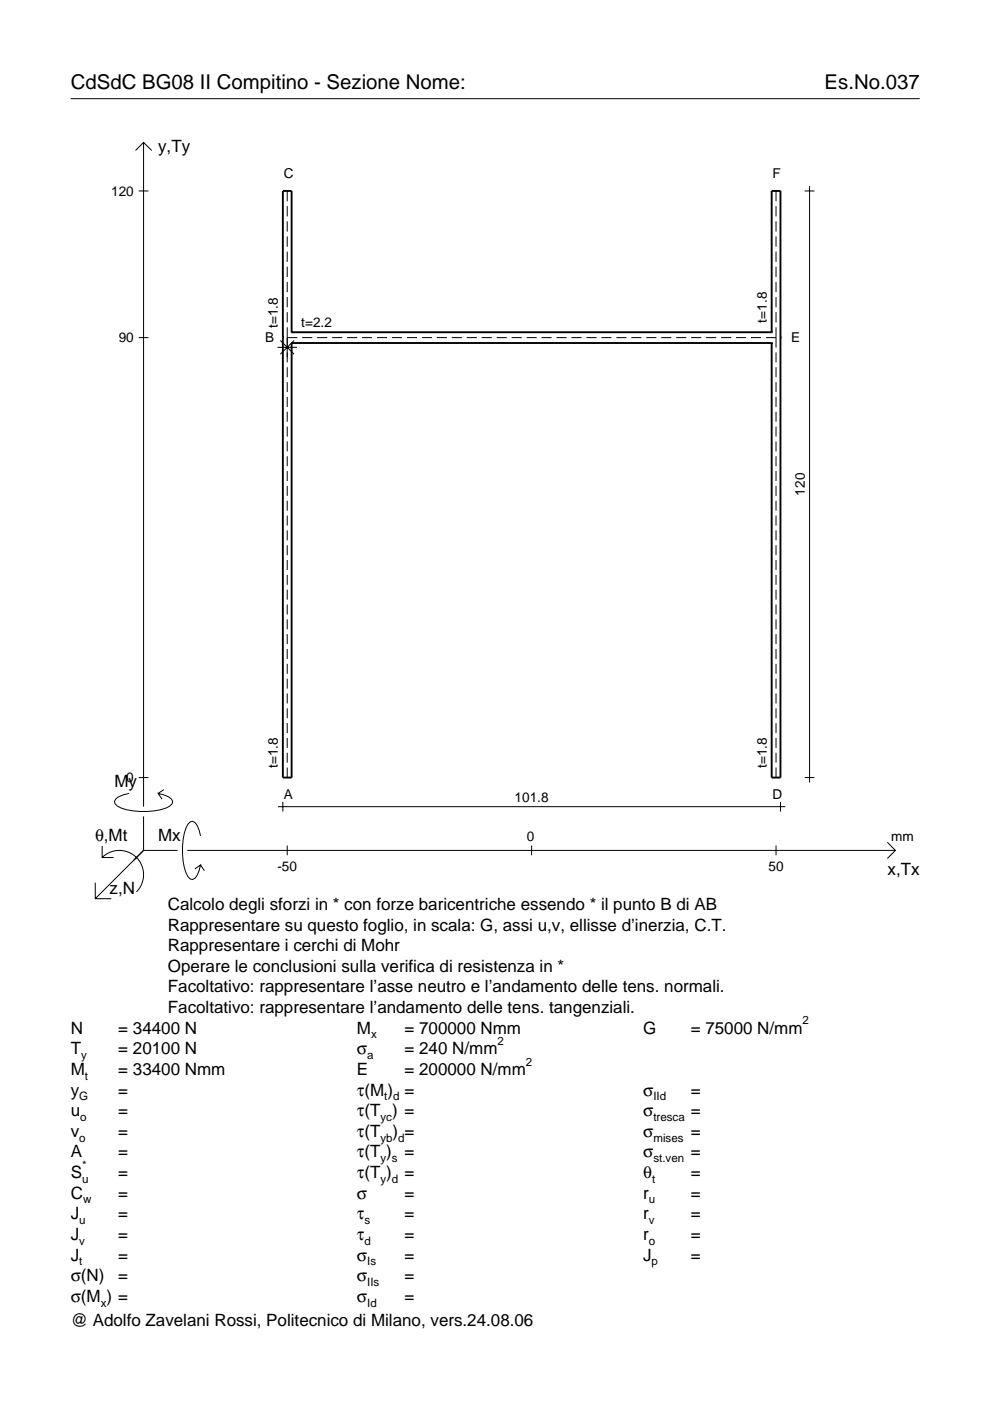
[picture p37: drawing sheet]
<svg xmlns="http://www.w3.org/2000/svg" width="210mm" height="297mm" viewBox="0 0 210 297" stroke-linecap="round" stroke-linejoin="round" font-family="sans-serif">
<defs><g id="words">
<g font-size="4.3">
<text x="15" y="18.9">CdSdC BG08 II Compitino - Sezione Nome:</text>
<text x="174.8" y="18.9">Es.No.037</text>
</g>
<g font-size="3.6">
<text x="33.5" y="32.3">y,Ty</text>
<text x="24.3" y="166.9">My</text>
<text x="20.1" y="178.2">θ,Mt</text>
<text x="33.5" y="178.2">Mx</text>
<text x="188.2" y="185.5">x,Tx</text>
<text x="23.2" y="189.6">z,N</text>
<text x="35.6" y="192.9">Calcolo degli sforzi in * con forze baricentriche essendo * il punto B di AB</text>
<text x="35.6" y="197.3">Rappresentare su questo foglio, in scala: G, assi u,v, ellisse d’inerzia, C.T.</text>
<text x="35.6" y="201.7">Rappresentare i cerchi di Mohr</text>
<text x="35.6" y="206">Operare le conclusioni sulla verifica di resistenza in *</text>
<text x="35.6" y="210.4">Facoltativo: rappresentare l’asse neutro e l’andamento delle tens. normali.</text>
<text x="35.6" y="214.8">Facoltativo: rappresentare l’andamento delle tens. tangenziali.</text>
<text x="15" y="219.2">N</text>
<text x="25.1" y="219.2">= 34400 N</text>
<text x="75.7" y="219.2">M</text>
<text x="85.8" y="219.2">= 700000 Nmm</text>
<text x="136.4" y="219.2">G</text>
<text x="146.5" y="219.2">= 75000 N/mm</text>
<text x="15" y="223.5">T</text>
<text x="15" y="227.9">M</text>
<text x="25.1" y="223.5">= 20100 N</text>
<text x="25.1" y="227.9">= 33400 Nmm</text>
<text x="75.7" y="223.5">σ</text>
<text x="75.7" y="227.9">E</text>
<text x="85.8" y="223.5">= 240 N/mm</text>
<text x="85.8" y="227.9">= 200000 N/mm</text>
<text x="15" y="232.3">y</text>
<text x="25.1" y="232.3">=</text>
<text x="75.7" y="232.3">τ(M ) =</text>
<text x="136.4" y="232.3">σ</text>
<text x="146.5" y="232.3">=</text>
<text x="15" y="236.7">u</text>
<text x="25.1" y="236.7">=</text>
<text x="75.7" y="236.7">τ(T ) =</text>
<text x="136.4" y="236.7">σ</text>
<text x="146.5" y="236.7">=</text>
<text x="15" y="241">v</text>
<text x="15" y="245.4">A</text>
<text x="25.1" y="241">=</text>
<text x="25.1" y="245.4">=</text>
<text x="75.7" y="241">τ(T</text>
<text x="75.7" y="245.4">τ(T )</text>
<text x="83.3" y="241">) =</text>
<text x="85.8" y="245.4">=</text>
<text x="136.4" y="241">σ</text>
<text x="136.4" y="245.4">σ</text>
<text x="146.5" y="241">=</text>
<text x="146.5" y="245.4">=</text>
<text x="15" y="249.8">S</text>
<text x="25.1" y="249.8">=</text>
<text x="75.7" y="249.8">τ(T )</text>
<text x="85.8" y="249.8">=</text>
<text x="136.4" y="249.8">θ</text>
<text x="146.5" y="249.8">=</text>
<text x="15" y="254.2">C</text>
<text x="25.1" y="254.2">=</text>
<text x="75.7" y="254.2">σ</text>
<text x="85.8" y="254.2">=</text>
<text x="136.4" y="254.2">r</text>
<text x="146.5" y="254.2">=</text>
<text x="15" y="258.5">J</text>
<text x="15" y="262.9">J</text>
<text x="25.1" y="258.5">=</text>
<text x="25.1" y="262.9">=</text>
<text x="75.7" y="258.5">τ</text>
<text x="75.7" y="262.9">τ</text>
<text x="85.8" y="258.5">=</text>
<text x="85.8" y="262.9">=</text>
<text x="136.4" y="258.5">r</text>
<text x="136.4" y="262.9">r</text>
<text x="146.5" y="258.5">=</text>
<text x="146.5" y="262.9">=</text>
<text x="15" y="267.3">J</text>
<text x="25.1" y="267.3">=</text>
<text x="75.7" y="267.3">σ</text>
<text x="85.8" y="267.3">=</text>
<text x="136.4" y="267.3">J</text>
<text x="146.5" y="267.3">=</text>
<text x="15" y="271.7">σ(N)</text>
<text x="25.1" y="271.7">=</text>
<text x="75.7" y="271.7">σ</text>
<text x="85.8" y="271.7">=</text>
<text x="15" y="276">σ(M ) =</text>
<text x="15" y="281.2">@ Adolfo Zavelani Rossi, Politecnico di Milano, vers.24.08.06</text>
<text x="75.7" y="276">σ</text>
<text x="85.8" y="276">=</text>
</g>
<g font-size="2.9">
<text x="23.6" y="41.5">120</text>
<text x="60.1" y="37.7">C</text>
<text x="163.8" y="37.7">F</text>
<text x="58.9" y="69.5" transform="rotate(-90 58.9 69.5)">t=1.8</text>
<text x="63.9" y="69.4">t=2.2</text>
<text x="162.6" y="68.4" transform="rotate(-90 162.6 68.4)">t=1.8</text>
<text x="25.2" y="72.6">90</text>
<text x="56.2" y="72.5">B</text>
<text x="167.7" y="72.5">E</text>
<text x="170.6" y="105.1" transform="rotate(-90 170.6 105.1)">120</text>
<text x="26.8" y="165.9">0</text>
<text x="58.9" y="162.8" transform="rotate(-90 58.9 162.8)">t=1.8</text>
<text x="162.6" y="162.8" transform="rotate(-90 162.6 162.8)">t=1.8</text>
<text x="60.1" y="169.4">A</text>
<text x="109.1" y="170">101.8</text>
<text x="163.8" y="169.4">D</text>
<text x="111.7" y="178.2">0</text>
<text x="189" y="178.2">mm</text>
<text x="58.8" y="184.7">-50</text>
<text x="162.9" y="184.7">50</text>
</g>
<g font-size="2.4">
<text x="78.7" y="220.2">x</text>
<text x="105.5" y="221.5">2</text>
<text x="170.2" y="217.2">2</text>
<text x="17.2" y="224.5">y</text>
<text x="77.9" y="224.5">a</text>
<text x="111.5" y="225.9">2</text>
<text x="16.8" y="233.3">G</text>
<text x="18" y="228.9">t</text>
<text x="81.5" y="233.3">t d</text>
<text x="138.5" y="233.3">IId</text>
<text x="17" y="237.7">o</text>
<text x="80.7" y="237.7">yc</text>
<text x="138.5" y="237.7">tresca</text>
<text x="16.8" y="242">o</text>
<text x="80.7" y="242">yb d</text>
<text x="138.5" y="242">mises</text>
<text x="17.4" y="250.8">u</text>
<text x="17.4" y="247.8">*</text>
<text x="80.7" y="246.4">y s</text>
<text x="80.7" y="250.8">y d</text>
<text x="138.2" y="250.8">t</text>
<text x="138.5" y="246.4">st.ven</text>
<text x="17.6" y="255.2">w</text>
<text x="137.6" y="255.2">u</text>
<text x="16.8" y="259.5">u</text>
<text x="16.8" y="263.9">v</text>
<text x="77.3" y="259.5">s</text>
<text x="77.3" y="263.9">d</text>
<text x="137.6" y="259.5">v</text>
<text x="137.6" y="263.9">o</text>
<text x="16.8" y="268.3">t</text>
<text x="77.9" y="268.3">Is</text>
<text x="138.2" y="268.3">p</text>
<text x="77.9" y="272.7">IIs</text>
<text x="21.4" y="277">x</text>
<text x="77.9" y="277">Id</text>
</g>
</g></defs>
<g fill="none" stroke="#000" stroke-width=".21">
<path d="M15 20.9h180M28.7 31.9l1.7-1.7 1.8 1.7M30.4 30.2v140.8M171.6 39.5v126.4M29.4 40.5h2.1M60.9 40.5v2.2M60.9 43.7v2.2M60.9 46.9v2.2M60.9 50.1v2.2M60.9 53.3v2.2M60.9 56.6v2.1M60.9 59.8v2.1"/>
<path d="M164.5 40.5v2.2M164.5 43.7v2.2M164.5 46.9v2.2M164.5 50.1v2.2M164.5 53.3v2.2M164.5 56.6v2.1M164.5 59.8v2.1M170.6 40.5h2.1M29.4 71.6h2.1M58.8 73.6h4.2M59.4 72.2l3 2.9M60.9 71.6h2.1"/>
<path d="M60.9 63v2.2M60.9 66.2v2.2M60.9 69.4v7.4M60.9 77.9v2.1M62.4 72.2l-3 2.9M64.1 71.6h2.1M67.2 71.6h2.2M70.4 71.6h2.2M73.6 71.6h2.1M76.8 71.6h2.1M79.9 71.6h2.2M83.1 71.6h2.1"/>
<path d="M86.3 71.6h2.1M89.4 71.6h2.2M92.6 71.6h2.2M95.8 71.6h2.1M99 71.6h2.1M102.1 71.6h2.2M105.3 71.6h2.1M108.5 71.6h2.1M111.6 71.6h2.2M114.8 71.6h2.2M118 71.6h2.1M121.2 71.6h2.1"/>
<path d="M124.3 71.6h2.2M127.5 71.6h2.1M130.7 71.6h2.1M133.8 71.6h2.2M137 71.6h2.2M140.2 71.6h2.1M143.4 71.6h2.1M146.5 71.6h2.2M149.7 71.6h2.2M152.9 71.6h2.1M156.1 71.6h2.1M159.2 71.6h2.2"/>
<path d="M162.4 71.6h2.1M164.5 63v2.2M164.5 66.2v2.2M164.5 69.4v4.3M164.5 74.7v2.1M164.5 77.9v2.1M60.9 81v2.1M60.9 84.2v2.1M60.9 87.3v2.1M60.9 90.4v2.2M60.9 93.6v2.1M60.9 96.7v2.1"/>
<path d="M60.9 99.9v2.1M164.5 81v2.1M164.5 84.2v2.1M164.5 87.3v2.1M164.5 90.4v2.2M164.5 93.6v2.1M164.5 96.7v2.1M164.5 99.9v2.1M60.9 103v2.1M60.9 106.2v2.1M60.9 109.3v2.1M60.9 112.4v2.2"/>
<path d="M60.9 115.6v2.1M60.9 118.7v2.2M164.5 103v2.1M164.5 106.2v2.1M164.5 109.3v2.1M164.5 112.4v2.2M164.5 115.6v2.1M164.5 118.7v2.2M60.9 121.9v2.1M60.9 125v2.1M60.9 128.2v2.1M60.9 131.3v2.1"/>
<path d="M60.9 134.5v2.1M60.9 137.6v2.1M164.5 121.9v2.1M164.5 125v2.1M164.5 128.2v2.1M164.5 131.3v2.1M164.5 134.5v2.1M164.5 137.6v2.1M60.9 140.7v2.2M60.9 143.9v2.1M60.9 147v2.1M60.9 150.2v2.1"/>
<path d="M60.9 153.3v2.1M60.9 156.5v2.1M60.9 159.6v2.1M164.5 140.7v2.2M164.5 143.9v2.1M164.5 147v2.1M164.5 150.2v2.1M164.5 153.3v2.1M164.5 156.5v2.1M164.5 159.6v2.1M21.7 179.4v2.4h2.4M27.3 168.2a3.6 3.6 0 0 0-3 1.7l.1 .5a5.6 5.6 0 0 0 3.8 1.5 13.4 13.4 0 0 0 7.8-1l.5-.5 .1-.5a3.6 3.6 0 0 0-3.1-1.7l.8 1.2"/>
<path d="M29.4 164.9h2.1M30.4 173.1v7.2M34.7 167.4l-1.2 .8M42.5 177.2a3.6 3.6 0 0 0-1.7-3.1l-.5 .2a5.7 5.7 0 0 0-1.5 3.7 13.3 13.3 0 0 0 1 7.9l.5 .5 .5 .1a3.6 3.6 0 0 0 1.7-3.1l-1.2 .8M58.9 171h107.6M60 170v2.1M60.9 162.7v2.2M60.9 179.3v2M112.7 179.3v2M164.5 162.7v2.2M164.5 179.3v2M165.5 170v2.1"/>
<path d="M170.6 164.9h2.1M188.1 178.6l1.7 1.7-1.7 1.7M20.2 187.2v3.3h3.4M21.7 181.8a5.1 5.1 0 0 1 7.2 0 5.1 5.1 0 0 1 0 7.3M30.4 180.3l-10.2 10.2M30.4 180.3h7.2M39.7 180.3h150.1M42.5 183.4l.8 1.2"/>
</g>
<path d="M60 71.6h.1M61.8 72.7h.1M61.8 70.4h.1M61.8 70.4v-29.9h-1.8v124.4h1.8v-92.2M61.8 72.7h101.8M61.8 70.4h101.8M163.6 72.7h.1M163.6 70.4h.1M163.6 70.4v-29.9h1.9v124.4h-1.9v-92.2M165.5 71.6h.1" fill="none" stroke="#000" stroke-width=".4"/>
<use href="#words"/>
</svg>
